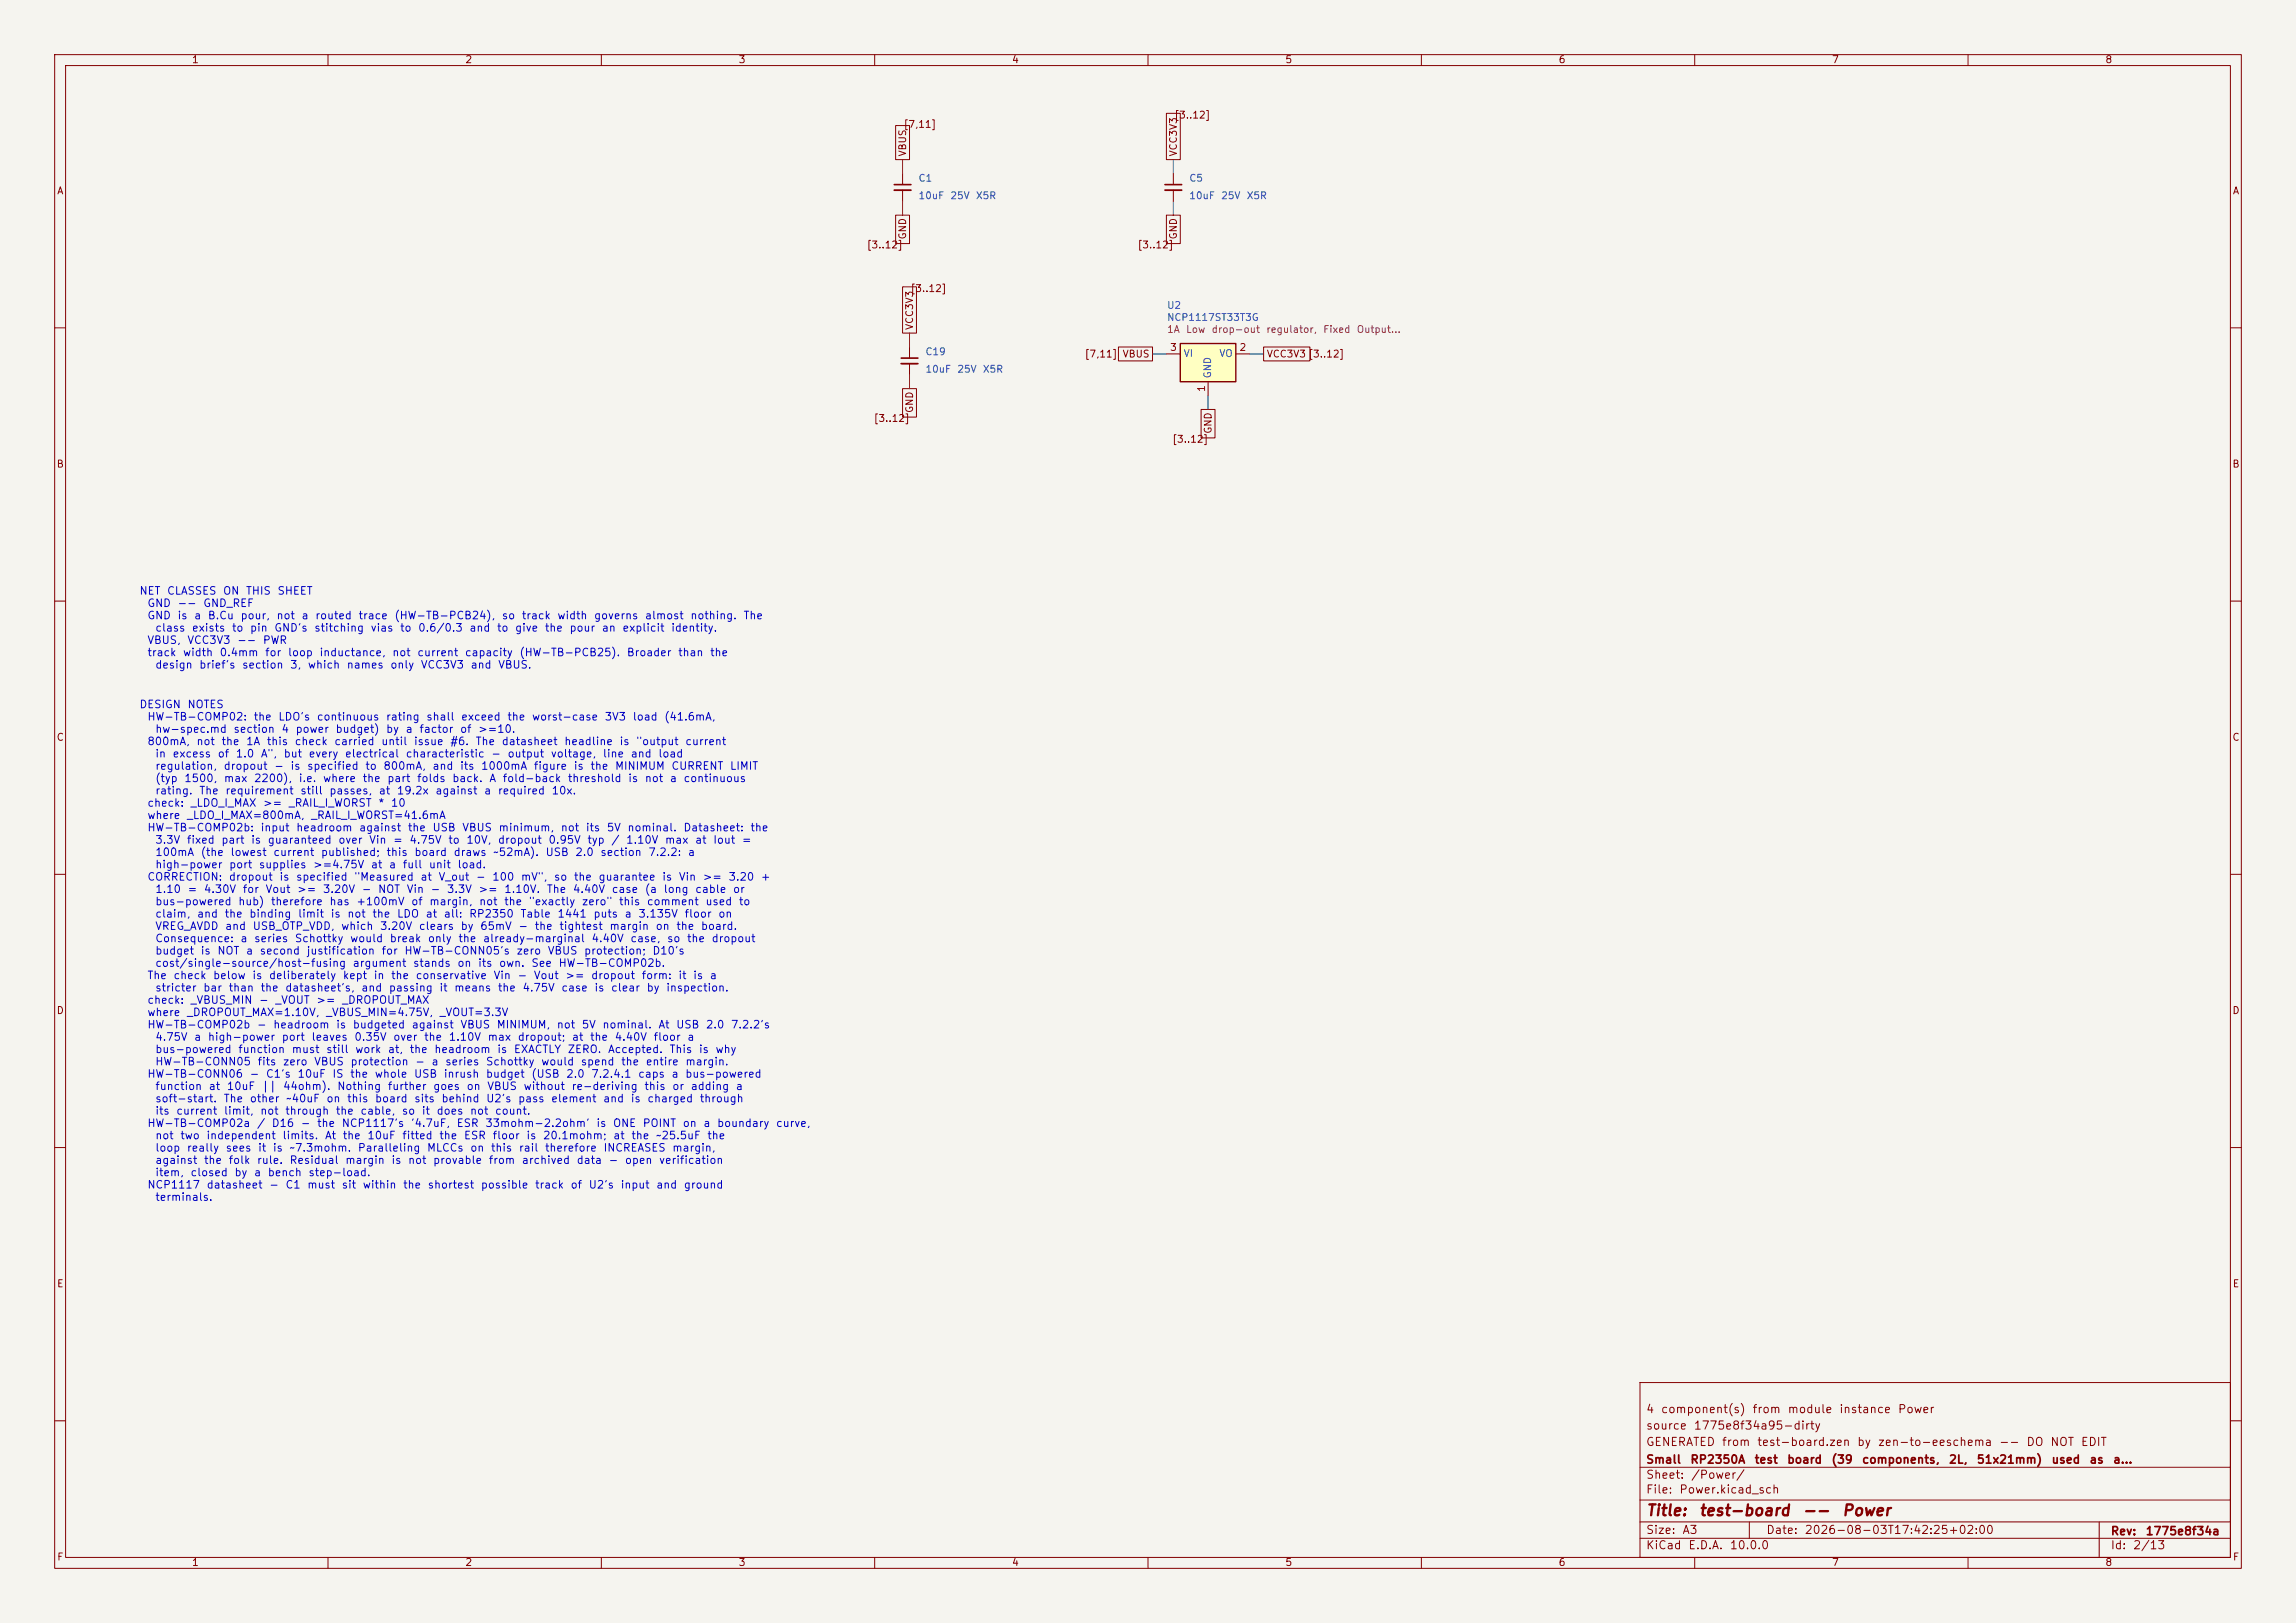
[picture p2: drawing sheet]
<svg xmlns="http://www.w3.org/2000/svg" width="420mm" height="297mm" viewBox="0 0 420 297" stroke-linecap="round" stroke-linejoin="round" font-family="sans-serif">
<defs><g id="words">
<g font-size="2" fill="#840000">
<text x="301" y="277.9">Title:</text>
<text x="310.6" y="277.9">test-board</text>
<text x="329.5" y="277.9">--</text>
<text x="336.8" y="277.9">Power</text>
</g>
<g font-size="1.5" fill="#840000">
<text x="301" y="262">source</text>
<text x="301" y="259">4</text>
<text x="303.7" y="259">component(s)</text>
<text x="309.7" y="262">1775e8f34a95-dirty</text>
<text x="320.4" y="259">from</text>
<text x="326.9" y="259">module</text>
<text x="336.3" y="259">instance</text>
<text x="347.1" y="259">Power</text>
<text x="301" y="268.2">Small</text>
<text x="301" y="265">GENERATED</text>
<text x="309.1" y="268.2">RP2350A</text>
<text x="314.9" y="265">from</text>
<text x="320.8" y="268.2">test</text>
<text x="321.3" y="265">test-board.zen</text>
<text x="326.8" y="268.2">board</text>
<text x="334.9" y="268.2">(39</text>
<text x="339.6" y="265">by</text>
<text x="340.5" y="268.2">components,</text>
<text x="343.4" y="265">zen-to-eeschema</text>
<text x="356.4" y="268.2">2L,</text>
<text x="361.5" y="268.2">51x21mm)</text>
<text x="365.6" y="265">--</text>
<text x="370.6" y="265">DO</text>
<text x="374.9" y="265">NOT</text>
<text x="375.1" y="268.2">used</text>
<text x="380.5" y="265">EDIT</text>
<text x="382.1" y="268.2">as</text>
<text x="386.4" y="268.2">a...</text>
<text x="301" y="273.7">File:</text>
<text x="301" y="271">Sheet:</text>
<text x="307.1" y="273.7">Power.kicad_sch</text>
<text x="309.2" y="271">/Power/</text>
<text x="301" y="281.1">Size:</text>
<text x="307.6" y="281.1">A3</text>
<text x="323" y="281.1">Date:</text>
<text x="330" y="281.1">2026-08-03T17:42:25+02:00</text>
<text x="386" y="281.3">Rev:</text>
<text x="392.4" y="281.3">1775e8f34a</text>
<text x="301" y="283.9">KiCad</text>
<text x="308.7" y="283.9">E.D.A.</text>
<text x="316.3" y="283.9">10.0.0</text>
<text x="386" y="283.9">Id:</text>
<text x="390.1" y="283.9">2/13</text>
</g>
<g font-size="1.4" fill="#0000c2">
<text x="25.4" y="109.2">NET</text>
<text x="26.8" y="111.4">GND</text>
<text x="26.8" y="113.7">GND</text>
<text x="30.4" y="109.2">CLASSES</text>
<text x="32.4" y="111.4">--</text>
<text x="32.4" y="113.7">is</text>
<text x="35.4" y="113.7">a</text>
<text x="37.1" y="111.4">GND_REF</text>
<text x="37.9" y="113.7">B.Cu</text>
<text x="40.7" y="109.2">ON</text>
<text x="43.9" y="113.7">pour,</text>
<text x="44.9" y="109.2">THIS</text>
<text x="50.5" y="113.7">not</text>
<text x="50.6" y="109.2">SHEET</text>
<text x="55" y="113.7">a</text>
<text x="57.6" y="113.7">routed</text>
<text x="65.5" y="113.7">trace</text>
<text x="72" y="113.7">(HW-TB-PCB24),</text>
<text x="91.7" y="113.7">so</text>
<text x="95.3" y="113.7">track</text>
<text x="101.8" y="113.7">width</text>
<text x="108.5" y="113.7">governs</text>
<text x="117.9" y="113.7">almost</text>
<text x="126.2" y="113.7">nothing.</text>
<text x="135.9" y="113.7">The</text>
<text x="26.8" y="118.2">VBUS,</text>
<text x="28.3" y="115.9">class</text>
<text x="34.2" y="118.2">VCC3V3</text>
<text x="35" y="115.9">exists</text>
<text x="42.3" y="115.9">to</text>
<text x="43.3" y="118.2">--</text>
<text x="45.6" y="115.9">pin</text>
<text x="48" y="118.2">PWR</text>
<text x="50.1" y="115.9">GND's</text>
<text x="57.4" y="115.9">stitching</text>
<text x="67.7" y="115.9">vias</text>
<text x="73.1" y="115.9">to</text>
<text x="76.4" y="115.9">0.6/0.3</text>
<text x="85.7" y="115.9">and</text>
<text x="90.8" y="115.9">to</text>
<text x="94.1" y="115.9">give</text>
<text x="99.5" y="115.9">the</text>
<text x="104.1" y="115.9">pour</text>
<text x="110" y="115.9">an</text>
<text x="113.7" y="115.9">explicit</text>
<text x="122.7" y="115.9">identity.</text>
<text x="26.8" y="120.4">track</text>
<text x="28.3" y="122.7">design</text>
<text x="33.4" y="120.4">width</text>
<text x="36.3" y="122.7">brief's</text>
<text x="40.1" y="120.4">0.4mm</text>
<text x="44.2" y="122.7">section</text>
<text x="48.4" y="120.4">for</text>
<text x="52.6" y="120.4">loop</text>
<text x="53" y="122.7">3,</text>
<text x="56.2" y="122.7">which</text>
<text x="58.3" y="120.4">inductance,</text>
<text x="63.3" y="122.7">names</text>
<text x="71.3" y="122.7">only</text>
<text x="71.6" y="120.4">not</text>
<text x="76.2" y="120.4">current</text>
<text x="76.9" y="122.7">VCC3V3</text>
<text x="84.9" y="120.4">capacity</text>
<text x="86" y="122.7">and</text>
<text x="91" y="122.7">VBUS.</text>
<text x="94.9" y="120.4">(HW-TB-PCB25).</text>
<text x="114.6" y="120.4">Broader</text>
<text x="123.9" y="120.4">than</text>
<text x="129.8" y="120.4">the</text>
<text x="25.4" y="129.9">DESIGN</text>
<text x="34.2" y="129.9">NOTES</text>
<text x="26.8" y="132.2">HW-TB-COMP02:</text>
<text x="26.8" y="136.7">800mA,</text>
<text x="28.3" y="134.4">hw-spec.md</text>
<text x="35.8" y="136.7">not</text>
<text x="40.4" y="136.7">the</text>
<text x="42.6" y="134.4">section</text>
<text x="44.9" y="136.7">1A</text>
<text x="46.3" y="132.2">the</text>
<text x="48.7" y="136.7">this</text>
<text x="50.8" y="132.2">LDO's</text>
<text x="51.4" y="134.4">4</text>
<text x="53.8" y="136.7">check</text>
<text x="54" y="134.4">power</text>
<text x="57.8" y="132.2">continuous</text>
<text x="61" y="136.7">carried</text>
<text x="61.3" y="134.4">budget)</text>
<text x="69.6" y="136.7">until</text>
<text x="70.5" y="132.2">rating</text>
<text x="70.5" y="134.4">by</text>
<text x="74.1" y="134.4">a</text>
<text x="75.6" y="136.7">issue</text>
<text x="76.6" y="134.4">factor</text>
<text x="77.9" y="132.2">shall</text>
<text x="82.2" y="136.7">#6.</text>
<text x="84" y="134.4">of</text>
<text x="84.2" y="132.2">exceed</text>
<text x="86.9" y="136.7">The</text>
<text x="87.4" y="134.4">&gt;=10.</text>
<text x="91.7" y="136.7">datasheet</text>
<text x="92.7" y="132.2">the</text>
<text x="97.2" y="132.2">worst-case</text>
<text x="103.1" y="136.7">headline</text>
<text x="110.5" y="132.2">3V3</text>
<text x="113.2" y="136.7">is</text>
<text x="115.6" y="132.2">load</text>
<text x="116.3" y="136.7">&quot;output</text>
<text x="121.4" y="132.2">(41.6mA,</text>
<text x="125.2" y="136.7">current</text>
<text x="28.3" y="139">in</text>
<text x="28.3" y="141.2">regulation,</text>
<text x="28.3" y="143.5">(typ</text>
<text x="31.5" y="139">excess</text>
<text x="33.6" y="143.5">1500,</text>
<text x="39.7" y="139">of</text>
<text x="40.8" y="141.2">dropout</text>
<text x="40.8" y="143.5">max</text>
<text x="43" y="139">1.0</text>
<text x="46.4" y="143.5">2200),</text>
<text x="47.6" y="139">A&quot;,</text>
<text x="50" y="141.2">-</text>
<text x="51.8" y="139">but</text>
<text x="53" y="141.2">is</text>
<text x="54.5" y="143.5">i.e.</text>
<text x="56.1" y="141.2">specified</text>
<text x="56.4" y="139">every</text>
<text x="59" y="143.5">where</text>
<text x="63" y="139">electrical</text>
<text x="66.2" y="143.5">the</text>
<text x="66.7" y="141.2">to</text>
<text x="70" y="141.2">800mA,</text>
<text x="70.7" y="143.5">part</text>
<text x="74.1" y="139">characteristic</text>
<text x="76.2" y="143.5">folds</text>
<text x="79" y="141.2">and</text>
<text x="82.6" y="143.5">back.</text>
<text x="84" y="141.2">its</text>
<text x="87.9" y="141.2">1000mA</text>
<text x="89.4" y="143.5">A</text>
<text x="89.7" y="139">-</text>
<text x="91.8" y="143.5">fold-back</text>
<text x="92.7" y="139">output</text>
<text x="97.5" y="141.2">figure</text>
<text x="100.6" y="139">voltage,</text>
<text x="103.7" y="143.5">threshold</text>
<text x="104.8" y="141.2">is</text>
<text x="107.9" y="141.2">the</text>
<text x="110.1" y="139">line</text>
<text x="112.4" y="141.2">MINIMUM</text>
<text x="114.8" y="143.5">is</text>
<text x="115.3" y="139">and</text>
<text x="117.8" y="143.5">not</text>
<text x="120.3" y="139">load</text>
<text x="122.4" y="143.5">a</text>
<text x="122.7" y="141.2">CURRENT</text>
<text x="124.9" y="143.5">continuous</text>
<text x="133.4" y="141.2">LIMIT</text>
<text x="26.8" y="148">check:</text>
<text x="28.3" y="145.7">rating.</text>
<text x="34.8" y="148">_LDO_I_MAX</text>
<text x="36.3" y="145.7">The</text>
<text x="41.1" y="145.7">requirement</text>
<text x="48" y="148">&gt;=</text>
<text x="52.7" y="148">_RAIL_I_WORST</text>
<text x="54.8" y="145.7">still</text>
<text x="60.1" y="145.7">passes,</text>
<text x="69.1" y="148">*</text>
<text x="69.2" y="145.7">at</text>
<text x="71.4" y="148">10</text>
<text x="72.5" y="145.7">19.2x</text>
<text x="79.5" y="145.7">against</text>
<text x="88.4" y="145.7">a</text>
<text x="90.9" y="145.7">required</text>
<text x="100.8" y="145.7">10x.</text>
<text x="26.8" y="150.2">where</text>
<text x="26.8" y="152.5">HW-TB-COMP02b:</text>
<text x="28.3" y="154.7">3.3V</text>
<text x="34.1" y="154.7">fixed</text>
<text x="34.1" y="150.2">_LDO_I_MAX=800mA,</text>
<text x="40.4" y="154.7">part</text>
<text x="45.8" y="154.7">is</text>
<text x="47.6" y="152.5">input</text>
<text x="48.9" y="154.7">guaranteed</text>
<text x="54.1" y="152.5">headroom</text>
<text x="56.8" y="150.2">_RAIL_I_WORST=41.6mA</text>
<text x="61.8" y="154.7">over</text>
<text x="65.6" y="152.5">against</text>
<text x="67.4" y="154.7">Vin</text>
<text x="71.8" y="154.7">=</text>
<text x="74.5" y="152.5">the</text>
<text x="74.8" y="154.7">4.75V</text>
<text x="79" y="152.5">USB</text>
<text x="81.9" y="154.7">to</text>
<text x="84.4" y="152.5">VBUS</text>
<text x="85.2" y="154.7">10V,</text>
<text x="91" y="154.7">dropout</text>
<text x="91.1" y="152.5">minimum,</text>
<text x="100.2" y="154.7">0.95V</text>
<text x="102.5" y="152.5">not</text>
<text x="107" y="152.5">its</text>
<text x="107.3" y="154.7">typ</text>
<text x="110.9" y="152.5">5V</text>
<text x="111.7" y="154.7">/</text>
<text x="114.4" y="154.7">1.10V</text>
<text x="114.7" y="152.5">nominal.</text>
<text x="121.5" y="154.7">max</text>
<text x="124.9" y="152.5">Datasheet:</text>
<text x="127" y="154.7">at</text>
<text x="130.3" y="154.7">Iout</text>
<text x="135.6" y="154.7">=</text>
<text x="137.1" y="152.5">the</text>
<text x="26.8" y="161.5">CORRECTION:</text>
<text x="28.3" y="157">100mA</text>
<text x="28.3" y="159.2">high-power</text>
<text x="36.6" y="157">(the</text>
<text x="41.8" y="161.5">dropout</text>
<text x="41.8" y="159.2">port</text>
<text x="42" y="157">lowest</text>
<text x="47.2" y="159.2">supplies</text>
<text x="49.9" y="157">current</text>
<text x="51" y="161.5">is</text>
<text x="54" y="161.5">specified</text>
<text x="57.2" y="159.2">&gt;=4.75V</text>
<text x="58.6" y="157">published;</text>
<text x="64.7" y="161.5">&quot;Measured</text>
<text x="67.7" y="159.2">at</text>
<text x="70.6" y="157">this</text>
<text x="71" y="159.2">a</text>
<text x="73.6" y="159.2">full</text>
<text x="75.7" y="157">board</text>
<text x="76.8" y="161.5">at</text>
<text x="78.3" y="159.2">unit</text>
<text x="80.1" y="161.5">V_out</text>
<text x="82.9" y="157">draws</text>
<text x="83.6" y="159.2">load.</text>
<text x="87" y="161.5">-</text>
<text x="89.9" y="161.5">100</text>
<text x="90.1" y="157">~52mA).</text>
<text x="95.2" y="161.5">mV&quot;,</text>
<text x="99.7" y="157">USB</text>
<text x="101.2" y="161.5">so</text>
<text x="104.9" y="161.5">the</text>
<text x="105.1" y="157">2.0</text>
<text x="109.4" y="161.5">guarantee</text>
<text x="109.7" y="157">section</text>
<text x="118.5" y="157">7.2.2:</text>
<text x="121" y="161.5">is</text>
<text x="124.1" y="161.5">Vin</text>
<text x="125.7" y="157">a</text>
<text x="128.4" y="161.5">&gt;=</text>
<text x="133.1" y="161.5">3.20</text>
<text x="139.1" y="161.5">+</text>
<text x="28.3" y="163.8">1.10</text>
<text x="28.3" y="166">bus-powered</text>
<text x="34.2" y="163.8">=</text>
<text x="37.2" y="163.8">4.30V</text>
<text x="43.5" y="166">hub)</text>
<text x="44.3" y="163.8">for</text>
<text x="48.5" y="163.8">Vout</text>
<text x="49.4" y="166">therefore</text>
<text x="54.2" y="163.8">&gt;=</text>
<text x="59" y="163.8">3.20V</text>
<text x="60.2" y="166">has</text>
<text x="65.1" y="166">+100mV</text>
<text x="66.1" y="163.8">-</text>
<text x="69" y="163.8">NOT</text>
<text x="74.3" y="163.8">Vin</text>
<text x="75.1" y="166">of</text>
<text x="78.4" y="166">margin,</text>
<text x="78.7" y="163.8">-</text>
<text x="81.6" y="163.8">3.3V</text>
<text x="87.4" y="163.8">&gt;=</text>
<text x="87.5" y="166">not</text>
<text x="92.1" y="166">the</text>
<text x="92.1" y="163.8">1.10V.</text>
<text x="96.6" y="166">&quot;exactly</text>
<text x="99.9" y="163.8">The</text>
<text x="104.7" y="163.8">4.40V</text>
<text x="106.3" y="166">zero&quot;</text>
<text x="111.8" y="163.8">case</text>
<text x="113.1" y="166">this</text>
<text x="117.8" y="163.8">(a</text>
<text x="118.2" y="166">comment</text>
<text x="121.3" y="163.8">long</text>
<text x="127.1" y="163.8">cable</text>
<text x="128.9" y="166">used</text>
<text x="134" y="163.8">or</text>
<text x="135" y="166">to</text>
<text x="28.3" y="168.3">claim,</text>
<text x="28.3" y="170.5">VREG_AVDD</text>
<text x="28.3" y="172.8">Consequence:</text>
<text x="35.9" y="168.3">and</text>
<text x="41" y="168.3">the</text>
<text x="41.1" y="170.5">and</text>
<text x="43.9" y="172.8">a</text>
<text x="45.5" y="168.3">binding</text>
<text x="46.1" y="170.5">USB_OTP_VDD,</text>
<text x="46.4" y="172.8">series</text>
<text x="53.8" y="172.8">Schottky</text>
<text x="54.4" y="168.3">limit</text>
<text x="60.4" y="168.3">is</text>
<text x="62.3" y="170.5">which</text>
<text x="63.4" y="168.3">not</text>
<text x="63.9" y="172.8">would</text>
<text x="68" y="168.3">the</text>
<text x="69.4" y="170.5">3.20V</text>
<text x="71.2" y="172.8">break</text>
<text x="72.5" y="168.3">LDO</text>
<text x="76.5" y="170.5">clears</text>
<text x="77.7" y="168.3">at</text>
<text x="78.2" y="172.8">only</text>
<text x="81.1" y="168.3">all:</text>
<text x="83.7" y="172.8">the</text>
<text x="84.2" y="170.5">by</text>
<text x="85.7" y="168.3">RP2350</text>
<text x="87.7" y="170.5">65mV</text>
<text x="88.2" y="172.8">already-marginal</text>
<text x="94.7" y="170.5">-</text>
<text x="95.1" y="168.3">Table</text>
<text x="97.7" y="170.5">the</text>
<text x="101.9" y="168.3">1441</text>
<text x="102.2" y="170.5">tightest</text>
<text x="108.1" y="172.8">4.40V</text>
<text x="108.4" y="168.3">puts</text>
<text x="111.4" y="170.5">margin</text>
<text x="114.1" y="168.3">a</text>
<text x="115.2" y="172.8">case,</text>
<text x="116.7" y="168.3">3.135V</text>
<text x="119.8" y="170.5">on</text>
<text x="121.9" y="172.8">so</text>
<text x="123.6" y="170.5">the</text>
<text x="125.1" y="168.3">floor</text>
<text x="125.5" y="172.8">the</text>
<text x="128.1" y="170.5">board.</text>
<text x="130.1" y="172.8">dropout</text>
<text x="131.3" y="168.3">on</text>
<text x="26.8" y="179.5">The</text>
<text x="28.3" y="175">budget</text>
<text x="28.3" y="177.3">cost/single-source/host-fusing</text>
<text x="31.6" y="179.5">check</text>
<text x="36.6" y="175">is</text>
<text x="38.9" y="179.5">below</text>
<text x="39.6" y="175">NOT</text>
<text x="44.9" y="175">a</text>
<text x="46" y="179.5">is</text>
<text x="47.4" y="175">second</text>
<text x="49.1" y="179.5">deliberately</text>
<text x="56" y="175">justification</text>
<text x="62.6" y="179.5">kept</text>
<text x="64.4" y="177.3">argument</text>
<text x="68.2" y="179.5">in</text>
<text x="69.7" y="175">for</text>
<text x="71.4" y="179.5">the</text>
<text x="73.9" y="175">HW-TB-CONN05's</text>
<text x="75.4" y="177.3">stands</text>
<text x="75.9" y="179.5">conservative</text>
<text x="83.6" y="177.3">on</text>
<text x="87.3" y="177.3">its</text>
<text x="90.2" y="179.5">Vin</text>
<text x="91.2" y="177.3">own.</text>
<text x="94.4" y="175">zero</text>
<text x="94.6" y="179.5">-</text>
<text x="97.1" y="177.3">See</text>
<text x="97.5" y="179.5">Vout</text>
<text x="100.1" y="175">VBUS</text>
<text x="102.1" y="177.3">HW-TB-COMP02b.</text>
<text x="103.3" y="179.5">&gt;=</text>
<text x="106.7" y="175">protection;</text>
<text x="108" y="179.5">dropout</text>
<text x="117.3" y="179.5">form:</text>
<text x="119.2" y="175">D10's</text>
<text x="124" y="179.5">it</text>
<text x="126.7" y="179.5">is</text>
<text x="129.7" y="179.5">a</text>
<text x="26.8" y="184">check:</text>
<text x="28.3" y="181.8">stricter</text>
<text x="34.8" y="184">_VBUS_MIN</text>
<text x="37.1" y="181.8">bar</text>
<text x="41.7" y="181.8">than</text>
<text x="47.3" y="184">-</text>
<text x="47.6" y="181.8">the</text>
<text x="50.2" y="184">_VOUT</text>
<text x="52.1" y="181.8">datasheet's,</text>
<text x="57.8" y="184">&gt;=</text>
<text x="62.5" y="184">_DROPOUT_MAX</text>
<text x="66" y="181.8">and</text>
<text x="71" y="181.8">passing</text>
<text x="80.3" y="181.8">it</text>
<text x="83" y="181.8">means</text>
<text x="91" y="181.8">the</text>
<text x="95.5" y="181.8">4.75V</text>
<text x="102.6" y="181.8">case</text>
<text x="108.6" y="181.8">is</text>
<text x="111.7" y="181.8">clear</text>
<text x="118.2" y="181.8">by</text>
<text x="121.7" y="181.8">inspection.</text>
<text x="26.8" y="186.3">where</text>
<text x="26.8" y="188.5">HW-TB-COMP02b</text>
<text x="28.3" y="190.8">4.75V</text>
<text x="34.1" y="186.3">_DROPOUT_MAX=1.10V,</text>
<text x="35.4" y="190.8">a</text>
<text x="37.9" y="190.8">high-power</text>
<text x="46.9" y="188.5">-</text>
<text x="49.9" y="188.5">headroom</text>
<text x="51.4" y="190.8">port</text>
<text x="56.9" y="190.8">leaves</text>
<text x="59.5" y="186.3">_VBUS_MIN=4.75V,</text>
<text x="61.4" y="188.5">is</text>
<text x="64.4" y="188.5">budgeted</text>
<text x="64.7" y="190.8">0.35V</text>
<text x="71.8" y="190.8">over</text>
<text x="75.2" y="188.5">against</text>
<text x="77.5" y="190.8">the</text>
<text x="80.3" y="186.3">_VOUT=3.3V</text>
<text x="82" y="190.8">1.10V</text>
<text x="84.1" y="188.5">VBUS</text>
<text x="89.1" y="190.8">max</text>
<text x="90.8" y="188.5">MINIMUM,</text>
<text x="94.6" y="190.8">dropout;</text>
<text x="101.7" y="188.5">not</text>
<text x="104.5" y="190.8">at</text>
<text x="106.3" y="188.5">5V</text>
<text x="107.8" y="190.8">the</text>
<text x="110.1" y="188.5">nominal.</text>
<text x="112.3" y="190.8">4.40V</text>
<text x="119.4" y="190.8">floor</text>
<text x="120.3" y="188.5">At</text>
<text x="123.6" y="188.5">USB</text>
<text x="125.6" y="190.8">a</text>
<text x="129" y="188.5">2.0</text>
<text x="133.6" y="188.5">7.2.2's</text>
<text x="26.8" y="197.6">HW-TB-CONN06</text>
<text x="28.3" y="193.1">bus-powered</text>
<text x="28.3" y="195.3">HW-TB-CONN05</text>
<text x="43.5" y="193.1">function</text>
<text x="45.6" y="197.6">-</text>
<text x="47" y="195.3">fits</text>
<text x="48.5" y="197.6">C1's</text>
<text x="51.6" y="195.3">zero</text>
<text x="53.2" y="193.1">must</text>
<text x="54.3" y="197.6">10uF</text>
<text x="57.4" y="195.3">VBUS</text>
<text x="59.6" y="193.1">still</text>
<text x="60.7" y="197.6">IS</text>
<text x="63.9" y="197.6">the</text>
<text x="64" y="195.3">protection</text>
<text x="64.9" y="193.1">work</text>
<text x="68.4" y="197.6">whole</text>
<text x="70.8" y="193.1">at,</text>
<text x="74.8" y="193.1">the</text>
<text x="75.6" y="197.6">USB</text>
<text x="75.8" y="195.3">-</text>
<text x="78.8" y="195.3">a</text>
<text x="79.3" y="193.1">headroom</text>
<text x="81.1" y="197.6">inrush</text>
<text x="81.3" y="195.3">series</text>
<text x="88.8" y="195.3">Schottky</text>
<text x="88.8" y="197.6">budget</text>
<text x="90.8" y="193.1">is</text>
<text x="93.9" y="193.1">EXACTLY</text>
<text x="97.1" y="197.6">(USB</text>
<text x="98.9" y="195.3">would</text>
<text x="103.5" y="197.6">2.0</text>
<text x="103.7" y="193.1">ZERO.</text>
<text x="106.1" y="195.3">spend</text>
<text x="108" y="197.6">7.2.4.1</text>
<text x="111.1" y="193.1">Accepted.</text>
<text x="113.5" y="195.3">the</text>
<text x="116.6" y="197.6">caps</text>
<text x="118" y="195.3">entire</text>
<text x="122.3" y="193.1">This</text>
<text x="122.7" y="197.6">a</text>
<text x="125.2" y="197.6">bus-powered</text>
<text x="125.3" y="195.3">margin.</text>
<text x="127.7" y="193.1">is</text>
<text x="130.8" y="193.1">why</text>
<text x="28.3" y="199.8">function</text>
<text x="28.3" y="202.1">soft-start.</text>
<text x="38.1" y="199.8">at</text>
<text x="40.8" y="202.1">The</text>
<text x="41.4" y="199.8">10uF</text>
<text x="45.6" y="202.1">other</text>
<text x="47.8" y="199.8">||</text>
<text x="51.7" y="199.8">44ohm).</text>
<text x="52.2" y="202.1">~40uF</text>
<text x="59.6" y="202.1">on</text>
<text x="61.6" y="199.8">Nothing</text>
<text x="63.4" y="202.1">this</text>
<text x="68.5" y="202.1">board</text>
<text x="70.8" y="199.8">further</text>
<text x="75.7" y="202.1">sits</text>
<text x="79.1" y="199.8">goes</text>
<text x="80.6" y="202.1">behind</text>
<text x="85.2" y="199.8">on</text>
<text x="88.8" y="202.1">U2's</text>
<text x="89" y="199.8">VBUS</text>
<text x="94.7" y="202.1">pass</text>
<text x="95.7" y="199.8">without</text>
<text x="100.7" y="202.1">element</text>
<text x="104.4" y="199.8">re-deriving</text>
<text x="110.2" y="202.1">and</text>
<text x="115.3" y="202.1">is</text>
<text x="117.7" y="199.8">this</text>
<text x="118.3" y="202.1">charged</text>
<text x="122.9" y="199.8">or</text>
<text x="126.2" y="199.8">adding</text>
<text x="127.9" y="202.1">through</text>
<text x="134.5" y="199.8">a</text>
<text x="26.8" y="206.6">HW-TB-COMP02a</text>
<text x="28.3" y="204.3">its</text>
<text x="28.3" y="208.8">not</text>
<text x="32.1" y="204.3">current</text>
<text x="32.9" y="208.8">two</text>
<text x="37.6" y="208.8">independent</text>
<text x="40.8" y="204.3">limit,</text>
<text x="46.9" y="206.6">/</text>
<text x="47.5" y="204.3">not</text>
<text x="49.6" y="206.6">D16</text>
<text x="51.6" y="208.8">limits.</text>
<text x="52.1" y="204.3">through</text>
<text x="54.9" y="206.6">-</text>
<text x="57.9" y="206.6">the</text>
<text x="59.3" y="208.8">At</text>
<text x="61.3" y="204.3">the</text>
<text x="62.4" y="206.6">NCP1117's</text>
<text x="62.6" y="208.8">the</text>
<text x="65.8" y="204.3">cable,</text>
<text x="67.1" y="208.8">10uF</text>
<text x="73.4" y="204.3">so</text>
<text x="73.5" y="208.8">fitted</text>
<text x="75" y="206.6">'4.7uF,</text>
<text x="77" y="204.3">it</text>
<text x="79.7" y="204.3">does</text>
<text x="80.2" y="208.8">the</text>
<text x="83.4" y="206.6">ESR</text>
<text x="84.7" y="208.8">ESR</text>
<text x="85.9" y="204.3">not</text>
<text x="88.7" y="206.6">33mohm-2.2ohm'</text>
<text x="90" y="208.8">floor</text>
<text x="90.4" y="204.3">count.</text>
<text x="96.2" y="208.8">is</text>
<text x="99.2" y="208.8">20.1mohm;</text>
<text x="109" y="206.6">is</text>
<text x="112" y="206.6">ONE</text>
<text x="112.1" y="208.8">at</text>
<text x="115.4" y="208.8">the</text>
<text x="117.5" y="206.6">POINT</text>
<text x="119.9" y="208.8">~25.5uF</text>
<text x="124.8" y="206.6">on</text>
<text x="128.5" y="206.6">a</text>
<text x="129.3" y="208.8">the</text>
<text x="131.1" y="206.6">boundary</text>
<text x="141.8" y="206.6">curve,</text>
<text x="28.3" y="211.1">loop</text>
<text x="28.3" y="213.3">against</text>
<text x="28.3" y="215.6">item,</text>
<text x="34.1" y="211.1">really</text>
<text x="34.7" y="215.6">closed</text>
<text x="37.2" y="213.3">the</text>
<text x="41.2" y="211.1">sees</text>
<text x="41.7" y="213.3">folk</text>
<text x="42.8" y="215.6">by</text>
<text x="46.4" y="215.6">a</text>
<text x="46.9" y="213.3">rule.</text>
<text x="47.1" y="211.1">it</text>
<text x="48.9" y="215.6">bench</text>
<text x="49.8" y="211.1">is</text>
<text x="52.8" y="211.1">~7.3mohm.</text>
<text x="52.9" y="213.3">Residual</text>
<text x="56.3" y="215.6">step-load.</text>
<text x="63" y="213.3">margin</text>
<text x="65.4" y="211.1">Paralleling</text>
<text x="71.5" y="213.3">is</text>
<text x="74.5" y="213.3">not</text>
<text x="78" y="211.1">MLCCs</text>
<text x="79.1" y="213.3">provable</text>
<text x="85.9" y="211.1">on</text>
<text x="89.3" y="213.3">from</text>
<text x="89.7" y="211.1">this</text>
<text x="94.8" y="211.1">rail</text>
<text x="95.3" y="213.3">archived</text>
<text x="99.6" y="211.1">therefore</text>
<text x="105.4" y="213.3">data</text>
<text x="110.3" y="211.1">INCREASES</text>
<text x="111.2" y="213.3">-</text>
<text x="114.2" y="213.3">open</text>
<text x="120.4" y="213.3">verification</text>
<text x="122.9" y="211.1">margin,</text>
<text x="26.8" y="217.8">NCP1117</text>
<text x="28.3" y="220.1">terminals.</text>
<text x="37.7" y="217.8">datasheet</text>
<text x="49.1" y="217.8">-</text>
<text x="52.1" y="217.8">C1</text>
<text x="56.1" y="217.8">must</text>
<text x="62.4" y="217.8">sit</text>
<text x="66.2" y="217.8">within</text>
<text x="73.6" y="217.8">the</text>
<text x="78.1" y="217.8">shortest</text>
<text x="87.8" y="217.8">possible</text>
<text x="97.7" y="217.8">track</text>
<text x="104.3" y="217.8">of</text>
<text x="107.6" y="217.8">U2's</text>
<text x="113.4" y="217.8">input</text>
<text x="119.9" y="217.8">and</text>
<text x="125" y="217.8">ground</text>
</g>
<g font-size="1.3" fill="#840000">
<text x="35" y="11.9">1</text>
<text x="85" y="11.9">2</text>
<text x="135" y="11.9">3</text>
<text x="185" y="11.9">4</text>
<text x="235" y="11.9">5</text>
<text x="285" y="11.9">6</text>
<text x="335" y="11.9">7</text>
<text x="385" y="11.9">8</text>
<text x="165.2" y="23.7">[7,11]</text>
<text x="214.7" y="22">[3..12]</text>
<text x="166.1" y="28.7" transform="rotate(-90 166.1 28.7)">VBUS</text>
<text x="215.6" y="28.7" transform="rotate(-90 215.6 28.7)">VCC3V3</text>
<text x="10.3" y="35.9">A</text>
<text x="408.3" y="35.9">A</text>
<text x="158.5" y="45.8">[3..12]</text>
<text x="166.1" y="43.9" transform="rotate(-90 166.1 43.9)">GND</text>
<text x="208" y="45.8">[3..12]</text>
<text x="215.6" y="43.9" transform="rotate(-90 215.6 43.9)">GND</text>
<text x="166.5" y="53.7">[3..12]</text>
<text x="167.3" y="60.5" transform="rotate(-90 167.3 60.5)">VCC3V3</text>
<text x="198.3" y="65.7">[7,11]</text>
<text x="205.2" y="65.7">VBUS</text>
<text x="231.6" y="65.7">VCC3V3 [3..12]</text>
<text x="159.7" y="77.5">[3..12]</text>
<text x="167.3" y="75.7" transform="rotate(-90 167.3 75.7)">GND</text>
<text x="214.3" y="81.3">[3..12]</text>
<text x="221.9" y="79.5" transform="rotate(-90 221.9 79.5)">GND</text>
<text x="10.3" y="85.9">B</text>
<text x="408.2" y="85.9">B</text>
<text x="10.3" y="135.9">C</text>
<text x="408.2" y="135.9">C</text>
<text x="10.3" y="185.9">D</text>
<text x="408.2" y="185.9">D</text>
<text x="10.3" y="235.9">E</text>
<text x="408.3" y="235.9">E</text>
<text x="10.3" y="285.9">F</text>
<text x="35" y="286.9">1</text>
<text x="85" y="286.9">2</text>
<text x="135" y="286.9">3</text>
<text x="185" y="286.9">4</text>
<text x="235" y="286.9">5</text>
<text x="285" y="286.9">6</text>
<text x="335" y="286.9">7</text>
<text x="385" y="286.9">8</text>
<text x="408.3" y="285.9">F</text>
</g>
<g font-size="1.3" fill="#006464">
<text x="167.9" y="33.6">C1</text>
<text x="217.4" y="33.6">C5</text>
<text x="167.9" y="36.8">10uF</text>
<text x="173.7" y="36.8">25V</text>
<text x="178.4" y="36.8">X5R</text>
<text x="217.4" y="36.8">10uF</text>
<text x="223.3" y="36.8">25V</text>
<text x="227.9" y="36.8">X5R</text>
<text x="213.4" y="59">NCP1117ST33T3G</text>
<text x="213.4" y="56.8">U2</text>
<text x="169.2" y="65.3">C19</text>
<text x="216.4" y="65.6">VI</text>
<text x="222.9" y="65.6">VO</text>
<text x="169.2" y="68.5">10uF</text>
<text x="175" y="68.5">25V</text>
<text x="179.7" y="68.5">X5R</text>
<text x="221.8" y="69.3" transform="rotate(-90 221.8 69.3)">GND</text>
</g>
<g font-size="1.3" fill="#840084">
<text x="213.4" y="61.2">1A</text>
<text x="216.8" y="61.2">Low</text>
<text x="221.5" y="61.2">drop-out</text>
<text x="231.5" y="61.2">regulator,</text>
<text x="241.9" y="61.2">Fixed</text>
<text x="248.1" y="61.2">Output...</text>
</g>
<g font-size="1.3" fill="#a90000">
<text x="213.9" y="64.5">3</text>
<text x="226.6" y="64.5">2</text>
<text x="220.7" y="71.8" transform="rotate(-90 220.7 71.8)">1</text>
</g>
</g></defs>
<path d="M0 0h420v297h-420z" fill="#f5f4ef" stroke="#f5f4ef" stroke-width=".18"/>
<g fill="none" stroke="#840000" stroke-width=".18">
<path d="M10 10h400v277h-400zM12 12h396v273h-396zM60 10v2M110 10v2M160 10v2M210 10v2M260 10v2M310 10v2M360 10v2M165.1 31.8v2M165.1 34.8v2M214.6 31.8v2"/>
<path d="M214.6 34.8v2M10 60h2M166.4 63.5v2M166.4 66.5v2.1M408 60h2M10 110h2M408 110h2M10 160h2M408 160h2M10 210h2M408 210h2M300 253h108v32h-108z"/>
<path d="M10 260h2M300 278.5h108M300 274.5h108M300 268.5h108M320 278.5v3M384 278.5v6.5M408 260h2M60 285v2M110 285v2M160 285v2M210 285v2M260 285v2"/>
<path d="M300 281.5h108M310 285v2M360 285v2"/>
</g>
<path d="M163.6 33.8h3M213.1 33.8h3.1M164.8 65.5h3.1" fill="none" stroke="#840000" stroke-width=".3"/>
<path d="M163.6 34.8h3M213.1 34.8h3.1M164.8 66.5h3.1" fill="none" stroke="#840000" stroke-width=".33"/>
<path d="M215.9 62.9h10.2v7h-10.2z" fill="#ffffc2"/>
<path d="M215.9 62.9h10.2v7h-10.2z" fill="none" stroke="#840000" stroke-width=".25"/>
<path d="M163.8 23h2.6v6.2h-2.6zM163.8 39.4h2.6v5.2h-2.6zM213.4 20.7h2.5v8.5h-2.5zM213.4 39.4h2.5v5.2h-2.5zM165.1 52.5h2.5v8.5h-2.5zM165.1 71.1h2.5v5.2h-2.5zM204.6 63.5h6.2v2.5h-6.2zM213.4 64.8h2.5M219.7 74.9h2.6v5.2h-2.6zM221 69.9v2.5M226.1 64.8h2.5M231.1 63.5h8.5v2.5h-8.5z" fill="none" stroke="#840000" stroke-width=".18"/>
<path d="M165.1 29.2v2.6M165.1 36.8v2.6M214.6 29.2v2.6M214.6 36.8v2.6M166.4 61v2.5M166.4 68.6v2.5M210.8 64.8h2.6M221 72.4v2.5M228.6 64.8h2.5" fill="none" stroke="#009600" stroke-width=".18"/>
<use href="#words"/>
</svg>
